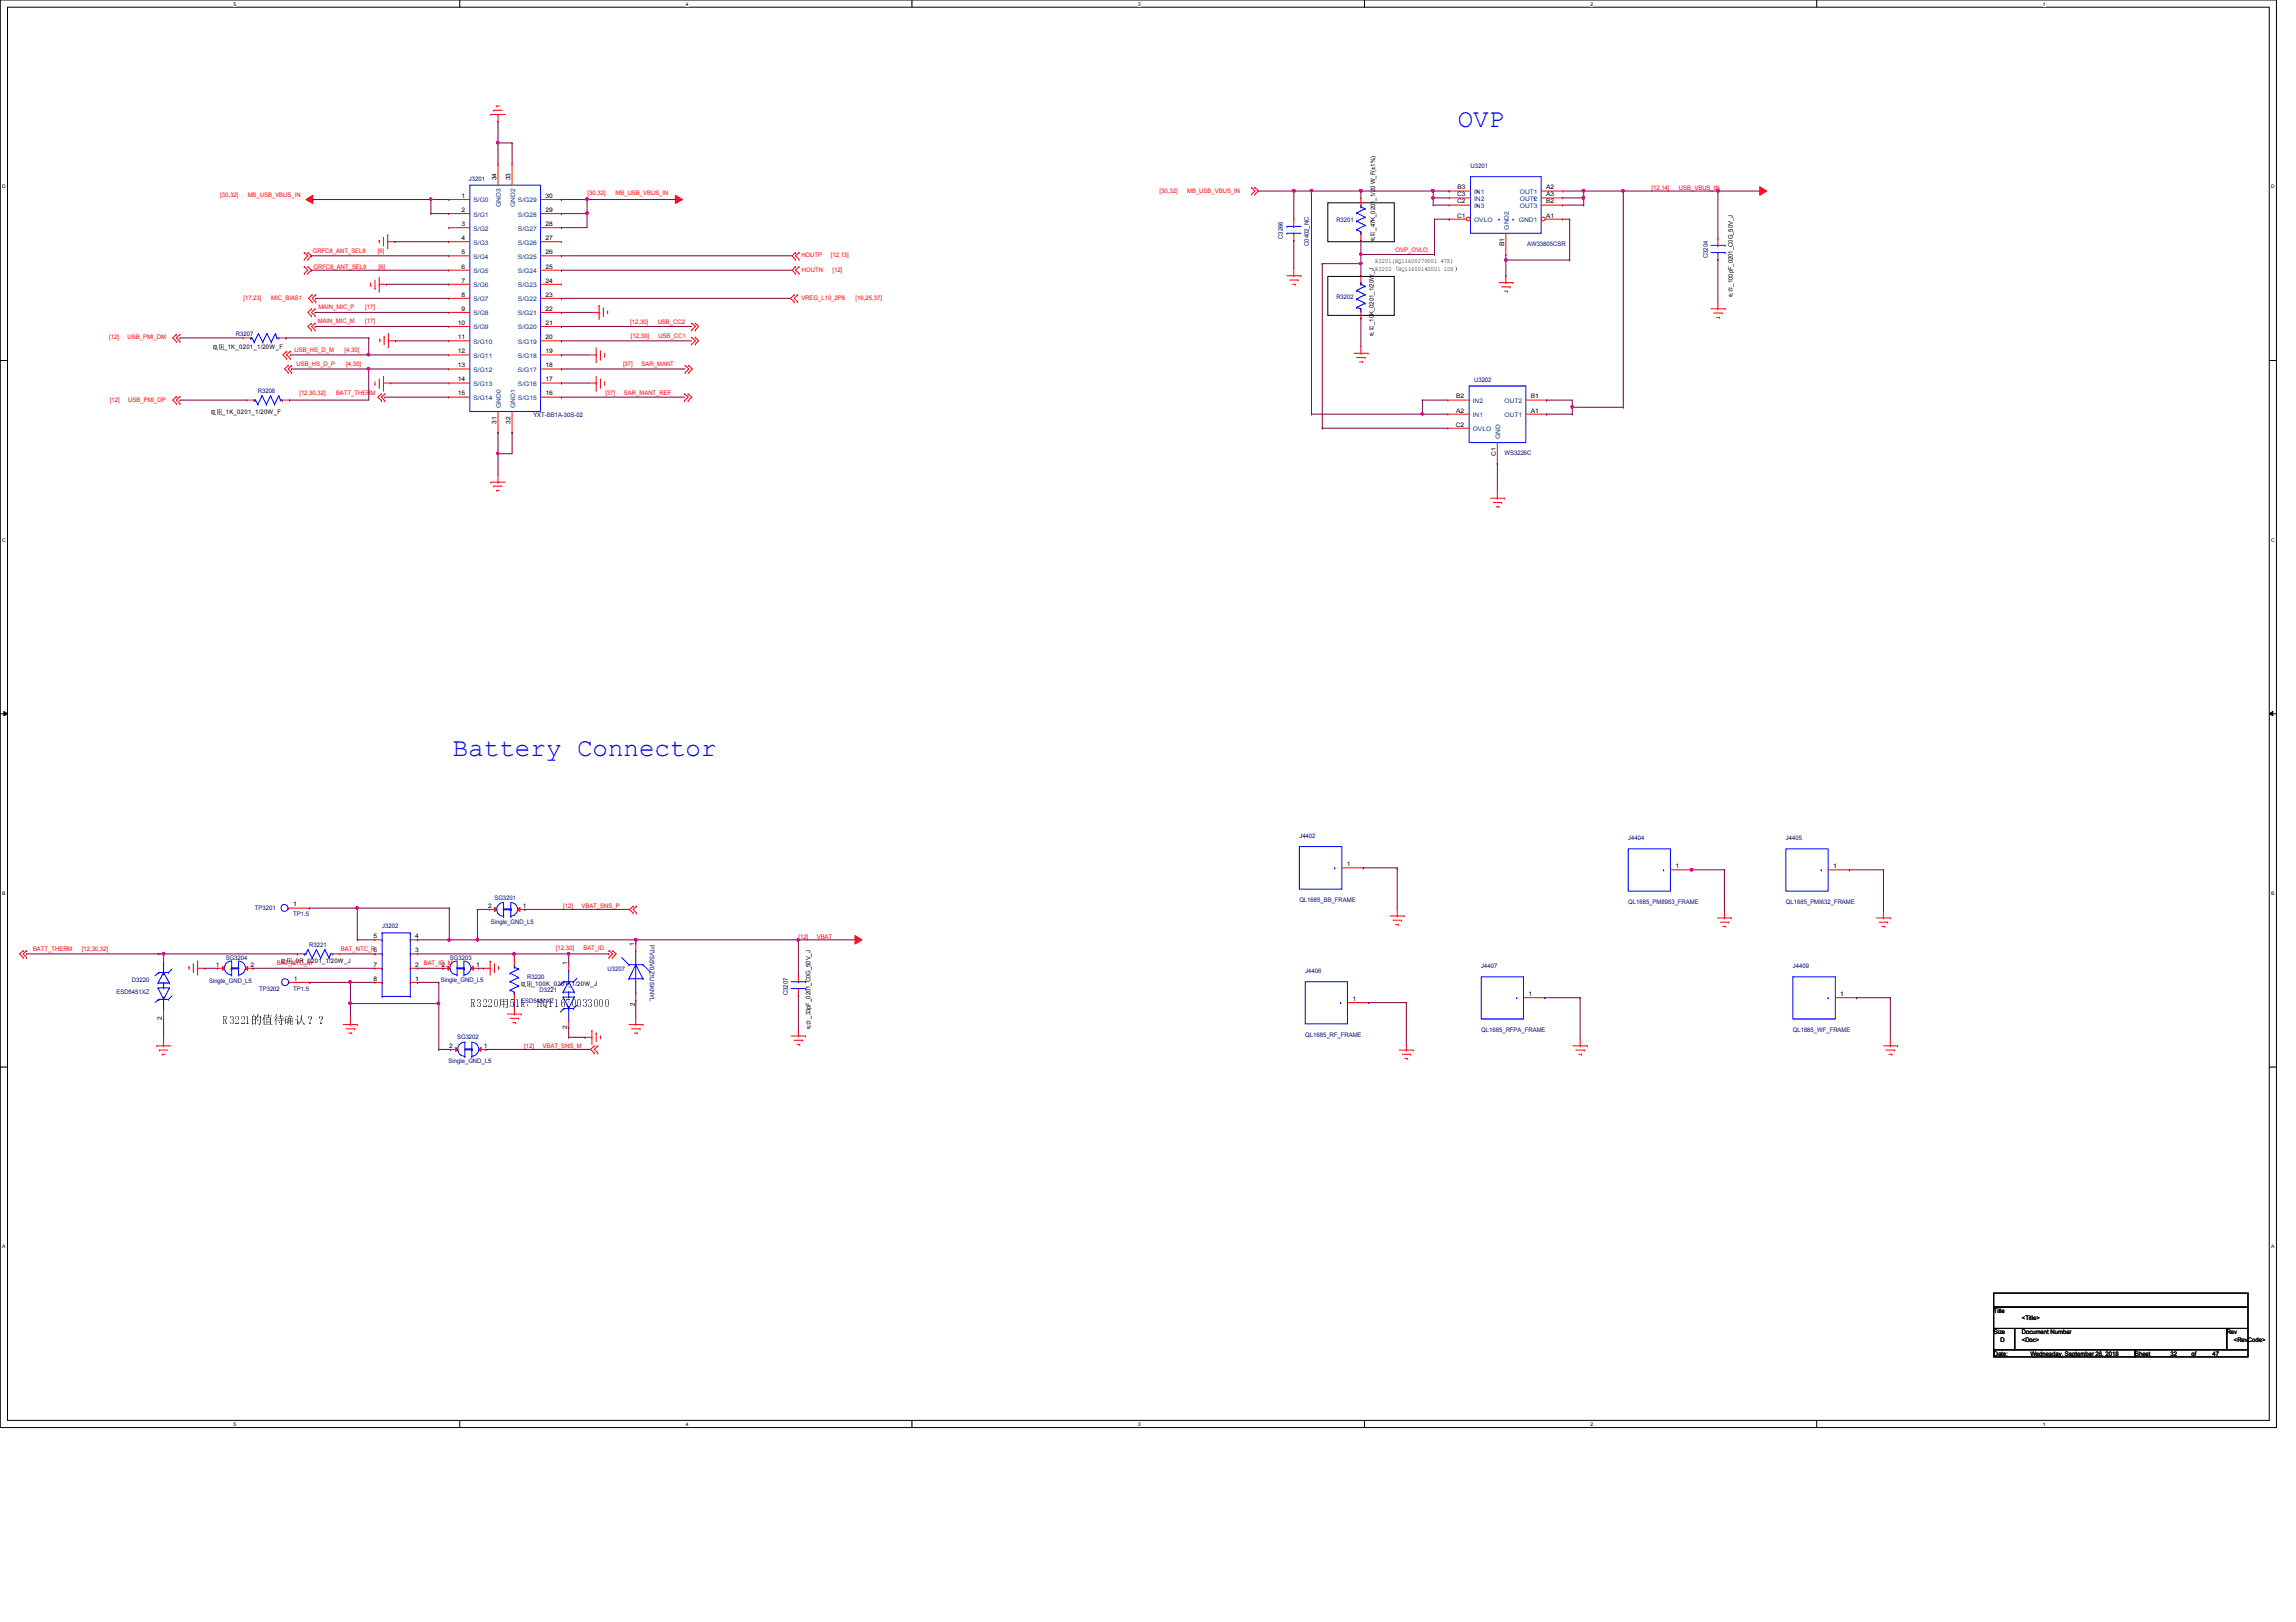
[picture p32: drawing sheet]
<svg xmlns="http://www.w3.org/2000/svg" width="297mm" height="210mm" viewBox="0 0 297 210" stroke-linecap="round" stroke-linejoin="round" font-family="sans-serif">
<defs><g id="words">
<g font-size="3.3" fill="#00f">
<text x="188.6" y="16.4">OVP</text>
<text x="58.6" y="97.8">Battery Connector</text>
</g>
<g font-size="1.4">
<text x="60.9" y="130.3">R3220用51k，HQ11670033000</text>
<text x="28.9" y="132.5">R3221的值待确认？？</text>
</g>
<g font-size=".8" fill="#000080">
<text x="60.7" y="23.4">J3201</text>
<text x="190.2" y="21.8">U3201</text>
<text x="172.9" y="28.7">R3201</text>
<text x="165.9" y="30.9" transform="rotate(-90 165.9 30.9)">C3266</text>
<text x="169.3" y="31.8" transform="rotate(-90 169.3 31.8)">C0402_NC</text>
<text x="197.6" y="31.9">AW33805CSR</text>
<text x="220.9" y="33.4" transform="rotate(-90 220.9 33.4)">C3204</text>
<text x="172.9" y="38.7">R3202</text>
<text x="30.5" y="43.5">R3207</text>
<text x="33.4" y="50.8">R3208</text>
<text x="190.7" y="49.4">U3202</text>
<text x="69" y="54">YXT-BB1A-30S-02</text>
<text x="194.6" y="58.9">WS3226C</text>
<text x="168.1" y="108.5">J4402</text>
<text x="210.6" y="108.8">J4404</text>
<text x="231.1" y="108.8">J4405</text>
<text x="33" y="117.7">TP3201</text>
<text x="37.9" y="118.5">TP1.5</text>
<text x="63.5" y="119.6">Single_GND_L5</text>
<text x="64" y="116.5">SG3201</text>
<text x="168.1" y="116.7">QL1685_BB_FRAME</text>
<text x="210.6" y="117">QL1685_PM8953_FRAME</text>
<text x="231.1" y="117">QL1685_PMI632_FRAME</text>
<text x="29.2" y="124.2">SG3204</text>
<text x="40" y="122.6">R3221</text>
<text x="49.4" y="120.1">J3202</text>
<text x="58.2" y="124.2">SG3203</text>
<text x="78.6" y="125.7">U3207</text>
<text x="84.1" y="122.3" transform="rotate(90 84.1 122.3)">PTVS5V0Z1USKNYL</text>
<text x="168.9" y="125.9">J4406</text>
<text x="191.6" y="125.3">J4407</text>
<text x="231.9" y="125.3">J4409</text>
<text x="15.1" y="128.6">ESD5451XZ</text>
<text x="17.1" y="127">D3220</text>
<text x="27" y="127.2">Single_GND_L5</text>
<text x="33.5" y="128.2">TP3202</text>
<text x="37.9" y="128.2">TP1.5</text>
<text x="57" y="127">Single_GND_L5</text>
<text x="67.4" y="129.8">ESD5451XZ</text>
<text x="68.2" y="126.7">R3220</text>
<text x="69.8" y="128.4">D3221</text>
<text x="101.9" y="128.8" transform="rotate(-90 101.9 128.8)">C3207</text>
<text x="58" y="137.6">Single_GND_L5</text>
<text x="59.1" y="134.5">SG3202</text>
<text x="168.9" y="134.2">QL1685_RF_FRAME</text>
<text x="191.6" y="133.6">QL1685_RFPA_FRAME</text>
<text x="231.9" y="133.6">QL1685_WF_FRAME</text>
</g>
<g font-size=".8">
<text x="64.2" y="23.3" transform="rotate(-90 64.2 23.3)">34</text>
<text x="66" y="23.3" transform="rotate(-90 66 23.3)">33</text>
<text x="59.7" y="25.6">1</text>
<text x="59.7" y="27.4">2</text>
<text x="59.7" y="29.3">3</text>
<text x="70.6" y="29.3">28</text>
<text x="70.6" y="27.4">29</text>
<text x="70.6" y="25.6">30</text>
<text x="177.9" y="29.8" transform="rotate(-90 177.9 29.8)">_47K_0201_1/20 W_F(±1%)</text>
<text x="188.5" y="25.4">C3</text>
<text x="188.5" y="26.3">C2</text>
<text x="188.5" y="28.2">C1</text>
<text x="188.5" y="24.5">B3</text>
<text x="200" y="24.5">A2</text>
<text x="200" y="25.4">A3</text>
<text x="200" y="28.2">A1</text>
<text x="200" y="26.3">B2</text>
<text x="59.7" y="31.1">4</text>
<text x="59.7" y="32.9">5</text>
<text x="59.7" y="34.8">6</text>
<text x="70.6" y="34.8">25</text>
<text x="70.6" y="32.9">26</text>
<text x="70.6" y="31.1">27</text>
<text x="177.9" y="34.1">R3201(HQ11600270001 47K)</text>
<text x="177.9" y="35.1">R3202（HQ11600140001 10K）</text>
<text x="177.9" y="31.4">电</text>
<text x="177.9" y="30.6">电</text>
<text x="194.6" y="31.9" transform="rotate(-90 194.6 31.9)">B1</text>
<text x="59.7" y="36.6">7</text>
<text x="59.7" y="38.4">8</text>
<text x="59.7" y="40.2">9</text>
<text x="70.6" y="40.2">22</text>
<text x="70.6" y="38.4">23</text>
<text x="70.6" y="36.6">24</text>
<text x="224.2" y="37.1" transform="rotate(-90 224.2 37.1)">_100pF_0201_C0G_50V_J</text>
<text x="224.2" y="38.6">电</text>
<text x="224.2" y="37.8">电</text>
<text x="27.5" y="45.1">电电_1K_0201_1/20W_F</text>
<text x="59.2" y="42">10</text>
<text x="59.2" y="43.9">11</text>
<text x="59.2" y="45.7">12</text>
<text x="59.2" y="47.5">13</text>
<text x="70.6" y="47.5">18</text>
<text x="70.6" y="45.7">19</text>
<text x="70.6" y="43.9">20</text>
<text x="70.6" y="42">21</text>
<text x="177.8" y="42" transform="rotate(-90 177.8 42)">_10K_0201_1/20W_J</text>
<text x="177.8" y="43.6">电</text>
<text x="177.8" y="42.8">电</text>
<text x="27.2" y="53.6">电电_1K_0201_1/20W_F</text>
<text x="59.2" y="49.4">14</text>
<text x="59.2" y="51.2">15</text>
<text x="70.6" y="51.2">16</text>
<text x="70.6" y="49.4">17</text>
<text x="188.4" y="53.4">A2</text>
<text x="188.4" y="51.6">B2</text>
<text x="198" y="53.4">A1</text>
<text x="198" y="51.6">B1</text>
<text x="64.2" y="54.8" transform="rotate(-90 64.2 54.8)">31</text>
<text x="66" y="54.8" transform="rotate(-90 66 54.8)">32</text>
<text x="188.3" y="55.2">C2</text>
<text x="193.5" y="59" transform="rotate(-90 193.5 59)">C1</text>
<text x="174.2" y="112.1">1</text>
<text x="216.7" y="112.4">1</text>
<text x="237.1" y="112.4">1</text>
<text x="37.9" y="117.3">1</text>
<text x="63.2" y="117.5">2</text>
<text x="67.6" y="117.5">1</text>
<text x="21" y="123.7" transform="rotate(-90 21 123.7)">1</text>
<text x="27.9" y="125.1">1</text>
<text x="32.4" y="125.1">2</text>
<text x="36.3" y="124.6">电电_0R_0201_1/20W_J</text>
<text x="48.3" y="121.4">5</text>
<text x="48.3" y="125.1">7</text>
<text x="53.7" y="125.1">2</text>
<text x="53.7" y="123.2">3</text>
<text x="53.7" y="121.4">4</text>
<text x="57.1" y="125.1">2</text>
<text x="61.6" y="125.1">1</text>
<text x="73.4" y="124.9" transform="rotate(-90 73.4 124.9)">1</text>
<text x="82" y="122.4" transform="rotate(-90 82 122.4)">1</text>
<text x="21" y="132" transform="rotate(-90 21 132)">2</text>
<text x="38" y="126.9">1</text>
<text x="48.3" y="126.9">8</text>
<text x="53.7" y="126.9">1</text>
<text x="67.3" y="127.6">电电_100K_0201_1/20W_J</text>
<text x="82.1" y="130.1" transform="rotate(-90 82.1 130.1)">2</text>
<text x="104.9" y="131.8" transform="rotate(-90 104.9 131.8)">_33pF_0201_C0G_50V_J</text>
<text x="175" y="129.5">1</text>
<text x="197.7" y="128.9">1</text>
<text x="238.1" y="128.9">1</text>
<text x="58.1" y="135.6">2</text>
<text x="62.6" y="135.6">1</text>
<text x="73.4" y="133.1" transform="rotate(-90 73.4 133.1)">2</text>
<text x="104.9" y="133.3">电</text>
<text x="104.9" y="132.6">电</text>
<text x="257.9" y="169.9">Title</text>
<text x="257.9" y="172.7">Size</text>
<text x="258.8" y="173.6">D</text>
<text x="261.6" y="172.7">Document Number</text>
<text x="261.6" y="173.6">&lt;Doc&gt;</text>
<text x="261.6" y="170.9">&lt;Title&gt;</text>
<text x="288.1" y="172.7">Rev</text>
<text x="289" y="173.6">&lt;RevCode&gt;</text>
<text x="257.9" y="175.4">Date:</text>
<text x="262.7" y="175.4">Wednesday, September 26, 2018</text>
<text x="276.2" y="175.4">Sheet</text>
<text x="280.8" y="175.4">32</text>
<text x="283.5" y="175.4">of</text>
<text x="286.3" y="175.4">47</text>
</g>
<g font-size=".8" fill="#f00">
<text x="28.5" y="25.5">[30,32]</text>
<text x="32" y="25.5">MB_USB_VBUS_IN</text>
<text x="76" y="25.3">[30,32]</text>
<text x="79.6" y="25.3">MB_USB_VBUS_IN</text>
<text x="150" y="24.9">[30,32]</text>
<text x="153.6" y="24.9">MB_USB_VBUS_IN</text>
<text x="213.7" y="24.6">[12,14]</text>
<text x="217.2" y="24.6">USB_VBUS_IN</text>
<text x="40.5" y="32.7">GRFC8_ANT_SEL8</text>
<text x="40.6" y="34.8">GRFC8_ANT_SEL9</text>
<text x="48.9" y="32.7">[6]</text>
<text x="49" y="34.8">[6]</text>
<text x="103.7" y="33.3">HOUTP</text>
<text x="103.8" y="35.3">HOUTN</text>
<text x="107.5" y="33.3">[12,13]</text>
<text x="107.7" y="35.3">[12]</text>
<text x="180.5" y="32.6">OVP_OVLO</text>
<text x="31.5" y="38.8">[17,23]</text>
<text x="35.1" y="38.8">MIC_BIAS1</text>
<text x="41.1" y="41.8">MAIN_MIC_M</text>
<text x="41.2" y="40">MAIN_MIC_P</text>
<text x="47.2" y="41.8">[17]</text>
<text x="47.2" y="40">[17]</text>
<text x="81.5" y="41.9">[12,30]</text>
<text x="85.1" y="41.9">USB_CC2</text>
<text x="103.7" y="38.8">VREG_L10_2P8</text>
<text x="110.7" y="38.8">[16,25,37]</text>
<text x="14.1" y="43.9">[12]</text>
<text x="16.5" y="43.9">USB_PMI_DM</text>
<text x="38.1" y="45.6">USB_HS_D_M</text>
<text x="38.4" y="47.4">USB_HS_D_P</text>
<text x="44.6" y="45.6">[4,30]</text>
<text x="44.8" y="47.4">[4,30]</text>
<text x="80.6" y="47.4">[37]</text>
<text x="81.6" y="43.8">[12,30]</text>
<text x="83" y="47.4">SAR_MANT</text>
<text x="85.2" y="43.8">USB_CC1</text>
<text x="14.2" y="52">[12]</text>
<text x="16.6" y="52">USB_PMI_DP</text>
<text x="38.7" y="51.1">[12,30,32]</text>
<text x="43.5" y="51.1">BATT_THERM</text>
<text x="78.3" y="51.1">[37]</text>
<text x="80.7" y="51.1">SAR_MANT_REF</text>
<text x="72.9" y="117.6">[12]</text>
<text x="75.2" y="117.6">VBAT_SNS_P</text>
<text x="4.3" y="123.1">BATT_THERM</text>
<text x="10.6" y="123.1">[12,30,32]</text>
<text x="35.8" y="124.9">BAT_NTC_M</text>
<text x="44.1" y="123.1">BAT_NTC_P6</text>
<text x="54.8" y="124.9">BAT_ID_M</text>
<text x="71.9" y="122.9">[12,30]</text>
<text x="75.5" y="122.9">BAT_ID</text>
<text x="103.3" y="121.5">[12]</text>
<text x="105.7" y="121.5">VBAT</text>
<text x="67.8" y="135.6">[12]</text>
<text x="70.2" y="135.6">VBAT_SNS_M</text>
</g>
<g font-size=".8" fill="#004080">
<text x="61.3" y="26.2">S/G0</text>
<text x="61.3" y="28">S/G1</text>
<text x="61.3" y="29.8">S/G2</text>
<text x="64.8" y="26.8" transform="rotate(-90 64.8 26.8)">GND3</text>
<text x="66.6" y="26.8" transform="rotate(-90 66.6 26.8)">GND2</text>
<text x="67" y="29.8">S/G27</text>
<text x="67" y="28">S/G28</text>
<text x="67" y="26.2">S/G29</text>
<text x="190.7" y="25.1">IN1</text>
<text x="190.7" y="26">IN2</text>
<text x="190.7" y="26.9">IN3</text>
<text x="190.7" y="28.7">OVLO</text>
<text x="195.2" y="29.7" transform="rotate(-90 195.2 29.7)">GND2</text>
<text x="196.5" y="28.7">GND1</text>
<text x="196.6" y="25.1">OUT1</text>
<text x="196.6" y="26">OUT2</text>
<text x="196.6" y="26.9">OUT3</text>
<text x="61.3" y="31.7">S/G3</text>
<text x="61.3" y="33.5">S/G4</text>
<text x="61.3" y="35.3">S/G5</text>
<text x="67" y="35.3">S/G24</text>
<text x="67" y="33.5">S/G25</text>
<text x="67" y="31.7">S/G26</text>
<text x="61.3" y="37.2">S/G6</text>
<text x="61.3" y="39">S/G7</text>
<text x="61.3" y="40.8">S/G8</text>
<text x="67" y="40.8">S/G21</text>
<text x="67" y="39">S/G22</text>
<text x="67" y="37.2">S/G23</text>
<text x="61.3" y="42.6">S/G9</text>
<text x="61.3" y="44.5">S/G10</text>
<text x="61.3" y="46.3">S/G11</text>
<text x="67" y="46.3">S/G18</text>
<text x="67" y="44.5">S/G19</text>
<text x="67" y="42.6">S/G20</text>
<text x="61.3" y="48.1">S/G12</text>
<text x="61.3" y="50">S/G13</text>
<text x="61.3" y="51.8">S/G14</text>
<text x="64.8" y="52.8" transform="rotate(-90 64.8 52.8)">GND0</text>
<text x="66.6" y="52.8" transform="rotate(-90 66.6 52.8)">GND1</text>
<text x="67" y="51.8">S/G15</text>
<text x="67" y="50">S/G16</text>
<text x="67" y="48.1">S/G17</text>
<text x="190.5" y="54">IN1</text>
<text x="190.5" y="52.2">IN2</text>
<text x="194.6" y="54">OUT1</text>
<text x="194.6" y="52.2">OUT2</text>
<text x="190.5" y="55.8">OVLO</text>
<text x="194.1" y="56.8" transform="rotate(-90 194.1 56.8)">GND</text>
</g>
<g font-size=".6">
<text x="30.2" y=".7">5</text>
<text x="88.7" y=".7">4</text>
<text x="147.2" y=".7">3</text>
<text x="205.8" y=".7">2</text>
<text x="264.3" y=".7">1</text>
<text x=".3" y="24.4">D</text>
<text x="293.8" y="24.4">D</text>
<text x=".3" y="70.1">C</text>
<text x="293.8" y="70.1">C</text>
<text x=".3" y="115.8">B</text>
<text x="293.8" y="115.8">B</text>
<text x=".3" y="161.5">A</text>
<text x="293.8" y="161.5">A</text>
<text x="30.2" y="184.5">5</text>
<text x="88.7" y="184.5">4</text>
<text x="147.2" y="184.5">3</text>
<text x="205.8" y="184.5">2</text>
<text x="264.3" y="184.5">1</text>
</g>
</g></defs>
<path d="M0 0h294.5v184.7h-294.5zM1 .9h292.6v182.9h-292.6z" fill="none" stroke="#000" stroke-width=".13"/>
<g fill="#fff">
<path d="M30.2 .1h.4v.7h-.4z"/>
<path d="M30.2 183.9h.4v.8h-.4z"/>
</g>
<path d="M59.5 0v.9M59.5 183.8v.9" fill="none" stroke="#000" stroke-width=".13"/>
<g fill="#fff">
<path d="M88.7 .1h.4v.7h-.4z"/>
<path d="M88.7 183.9h.4v.8h-.4z"/>
</g>
<path d="M118 0v.9M118 183.8v.9" fill="none" stroke="#000" stroke-width=".13"/>
<g fill="#fff">
<path d="M147.2 .1h.4v.7h-.4z"/>
<path d="M147.2 183.9h.4v.8h-.4z"/>
</g>
<path d="M176.5 0v.9M176.5 183.8v.9" fill="none" stroke="#000" stroke-width=".13"/>
<g fill="#fff">
<path d="M205.8 .1h.3v.7h-.3z"/>
<path d="M205.8 183.9h.3v.8h-.3z"/>
</g>
<path d="M235 0v.9M235 183.8v.9" fill="none" stroke="#000" stroke-width=".13"/>
<g fill="#fff">
<path d="M264.3 .1h.3v.7h-.3z"/>
<path d="M264.3 183.9h.3v.8h-.3z"/>
<path d="M.3 23.8h.5v.7h-.5z"/>
<path d="M293.8 23.8h.5v.7h-.5z"/>
<path d="M.3 69.5h.5v.7h-.5z"/>
<path d="M293.8 69.5h.5v.7h-.5z"/>
</g>
<path d="M0 46.7h1M293.6 46.7h.9" fill="none" stroke="#000" stroke-width=".13"/>
<g fill="#fff">
<path d="M.3 115.2h.4v.8h-.4z"/>
<path d="M293.8 115.2h.5v.8h-.5z"/>
</g>
<path d="M0 92.4h1M.5 92.1l.5 .3-.5 .2zM293.6 92.4l.4-.3v.5zM293.6 92.4h.9" fill="none" stroke="#000" stroke-width=".13"/>
<path d="M.5 92.1l.5 .3-.5 .2zM293.6 92.4l.4-.3v.5z" fill="#000"/>
<g fill="#fff">
<path d="M.3 161h.4v.7h-.4z"/>
<path d="M293.8 161h.4v.7h-.4z"/>
</g>
<path d="M171.8 26.2h8.6v5.1h-8.6zM171.8 35.8h8.6v5h-8.6zM0 138.1h1M293.6 138.1h.9" fill="none" stroke="#000" stroke-width=".13"/>
<g fill="none" stroke="#f00" stroke-width=".13">
<path d="M63.5 14.8h.1M63.5 14.8h1.9M63.9 14.3h.1M63.9 14.3h1.1M64.3 13.7h.1M64.3 13.7h.3M64.4 14.8h.1M64.4 14.8v.9M48 37h.1M48 36.6v.4M48.5 37.3h.1M48.5 36.2v1.1"/>
<path d="M49.1 31.1h.1M49.1 36.8h.1M49.1 37.7h.1M49.1 36.8h.9M49.1 31.1v.4M49.1 35.9v1.8M49.6 30.7h.1M49.6 30.7v1.1M50.2 31.3h.1M50.2 30.4h.1M50.2 31.3h.9M50.2 30.4v1.8"/>
<path d="M77.5 39.5h.1M77.5 39.5v1.9M78.1 39.9h.1M78.1 39.9v1.1M166.5 35.7h1.8M166.8 36.2h1.1M167.2 36.8h.4M167.4 35.7h.1M167.4 34.8v.9M167.6 36.8h.1M167.9 36.2h.1M168.3 35.7h.1"/>
<path d="M193.9 36.6h1.8M194.3 37.1h1.1M194.6 37.7h.4M194.8 36.6h.1M194.8 35.7v.9M195 37.7h.1M195.4 37.1h.1M195.7 36.6h.1M221.4 40h1.8M222.2 40h.1M222.2 39.1v.9M223.2 40h.1"/>
<path d="M48.5 49.7h.1M48.5 49.4v.3M49.1 50.1h.1M49.1 49v1.1M49.1 43.9h.1M49.1 43.9v.4M49.6 49.6h.1M49.6 50.5h.1M49.6 48.7v1.8M49.6 49.6h.9M49.7 43.6h.1M49.7 43.6v1"/>
<path d="M50.2 44.1h.1M50.2 43.2h.1M50.2 44.1h1M50.2 43.2v1.8M76.2 45.9h.9M76.2 49.6h.9M76.6 40.4h.9M77.1 45.9h.1M77.1 46.8h.1M77.1 49.6h.1M77.1 50.5h.1M77.1 45v1.8"/>
<path d="M77.1 48.7v1.8M77.5 40.4h.1M77.7 46.5h.1M77.7 50.1h.1M77.7 45.4v1.1M77.7 49v1.1M78.2 46.1h.1M78.2 49.7h.1M78.2 45.7v.4M78.2 49.4v.3M78.6 40.3h.1M78.6 40.3v.3"/>
<path d="M175.2 45.7h1.8M175.5 46.3h1.1M175.9 46.8h.4M176.1 45.7h.1M176.1 44.8v.9M176.3 46.8h.1M176.6 46.3h.1M177 45.7h.1M221.7 40.5h1.1M222.1 41.1h.4M222.5 41.1h.1M222.8 40.5h.1"/>
<path d="M63.5 62.4h.1M63.5 62.4h1.9M63.9 62.9h.1M63.9 62.9h1.1M64.3 63.5h.1M64.3 63.5h.3M64.4 62.4h.1M64.4 61.5v.9M192.8 64.5h1.8M193.2 65h1.1M193.5 65.6h.4M193.7 64.5h.1"/>
<path d="M193.7 63.6v.9M193.9 65.6h.1M194.3 65h.1M194.6 64.5h.1M179.8 118.5h1.8M180.2 119.1h1.1M180.5 119.6h.4M180.8 118.5h.1M180.8 117.6v.9M180.9 119.6h.1M181.3 119.1h.1M181.6 118.5h.1"/>
<path d="M222.2 118.8h1.8M222.5 119.3h1.1M222.9 119.9h.4M223.1 118.8h.1M223.1 117.9v.9M223.3 119.9h.1M223.6 119.3h.1M224 118.8h.1M242.7 118.8h1.9M243.1 119.3h1.1M243.5 119.9h.3M243.7 118.8h.1"/>
<path d="M243.7 117.9v.9M243.8 119.9h.1M244.2 119.3h.1M244.6 118.8h.1M20.3 135.3h.1M20.3 135.3h1.8M20.6 135.9h.1M20.6 135.9h1.1M21 136.4h.1M21 136.4h.4M21.2 135.3h.1M21.2 134.5v.8"/>
<path d="M24.5 125.1h.1M24.5 125.1v.4M25 124.8h.1M25 124.8v1.1M25.6 125.3h.1M25.6 124.4h.1M25.6 125.3h.9M25.6 124.4v1.8M44.4 132.6h1.8M44.8 133.1h1.1M45.1 133.7h.4M45.3 132.6h.1"/>
<path d="M45.3 131.7v.9M45.5 133.7h.1M45.9 133.1h.1M46.2 132.6h.1M62.5 125.3h.9M63.4 125.3h.1M63.4 124.4h.1M63.4 124.4v1.8M64 124.8h.1M64 124.8v1.1M64.5 125.1h.1M64.5 125.1v.4"/>
<path d="M65.6 131.2h1.8M66 131.8h1.1M66.3 132.3h.4M66.5 131.2h.1M66.5 130.3v.9M66.7 132.3h.1M67.1 131.8h.1M67.4 131.2h.1M75.7 134.2h.9M76.6 134.2h.1M76.6 133.3h.1M76.6 133.3v1.9"/>
<path d="M77.1 133.7h.1M77.1 133.7v1.1M77.7 134.1h.1M77.7 134.1v.4M81.4 132.6h1.8M81.7 133.1h1.1M82.1 133.7h.4M82.3 132.6h.1M82.3 131.7v.9M82.5 133.7h.1M82.8 133.1h.1M83.2 132.6h.1"/>
<path d="M102.4 134.1h1.8M102.7 134.6h1.1M103.1 135.2h.4M103.3 134.1h.1M103.3 133.1v1M103.5 135.2h.1M103.8 134.6h.1M104.2 134.1h.1M181 135.9h1.8M181.4 136.4h1.1M181.7 137h.4M181.9 135.9h.1"/>
<path d="M181.9 135v.9M182.1 137h.1M182.5 136.4h.1M182.8 135.9h.1M203.5 135.3h1.9M203.9 135.9h1.1M204.3 136.4h.3M204.4 135.3h.1M204.4 134.5v.8M204.6 136.4h.1M205 135.9h.1M205.4 135.3h.1"/>
<path d="M243.7 135.3h1.8M244 135.9h1.1M244.4 136.4h.4M244.6 135.3h.1M244.6 134.5v.8M244.8 136.4h.1M245.1 135.9h.1M245.5 135.3h.1"/>
</g>
<path d="M227.7 24.2l.9 .5-.9 .6z" fill-rule="evenodd" fill="#f00"/>
<path d="M227.7 24.2l.9 .5-.9 .6z" fill="none" stroke="#f00" stroke-width=".13"/>
<path d="M110.6 121.1l.9 .5-.9 .6z" fill-rule="evenodd" fill="#f00"/>
<g fill="none" stroke="#f00" stroke-width=".13">
<path d="M161.9 24.3h.1M161.9 25.1h.1M161.9 24.3l.4 .4-.4 .4M162.3 25.1h.1M162.3 24.3h.1M162.3 24.3l.5 .4-.5 .4M81.9 118.2h.1M81.9 117.3h.1M81.9 117.3l-.5 .4 .5 .5M82.3 117.3h.1M82.3 118.2h.1M82.3 117.3l-.4 .4 .4 .5"/>
<path d="M3 123.9h.1M3 123h.1M3 123l-.5 .4 .5 .5M3.4 123.9h.1M3.4 123h.1M3.4 123l-.4 .4 .4 .5M76.9 136.3h.1M76.9 135.3h.1M76.9 135.3l-.5 .5 .5 .5M77.3 135.3h.1M77.3 136.3h.1M77.3 135.3l-.4 .5 .4 .5"/>
<path d="M78.8 123h.1M78.8 123.9h.1M78.8 123l.4 .4-.4 .5M79.2 123h.1M79.2 123.9h.1M79.2 123l.5 .4-.5 .5M110.6 121.1l.9 .5-.9 .6z"/>
</g>
<path d="M87.4 25.3l.9 .5-.9 .5z" fill-rule="evenodd" fill="#f00"/>
<g fill="none" stroke="#f00" stroke-width=".13">
<path d="M39.4 32.7h.1M39.4 33.6h.1M39.4 34.5h.1M39.4 35.4h.1M39.4 32.7l.4 .4-.4 .5M39.4 34.5l.4 .5-.4 .4M39.8 33.6h.1M39.8 32.7h.1M39.8 35.4h.1M39.8 34.5h.1M39.8 32.7l.5 .4-.5 .5M39.8 34.5l.5 .5-.5 .4"/>
<path d="M87.4 25.3l.9 .5-.9 .5zM88.6 51.9h.1M88.6 51h.1M88.6 51l.4 .4-.4 .5M88.6 48.2h.1M88.6 47.3h.1M88.6 47.3l.5 .5-.5 .4M89 51.9h.1M89 51h.1M89 51l.5 .4-.5 .5M89.1 48.2h.1M89.1 47.3h.1"/>
<path d="M89.1 47.3l.5 .5-.5 .4M89.5 43.6h.1M89.5 44.5h.1M89.5 41.8h.1M89.5 42.7h.1M89.5 43.6l.5 .5-.5 .4M89.5 41.8l.5 .4-.5 .5M90 43.6h.1M90 44.5h.1M90 41.8h.1M90 42.7h.1M90 43.6l.4 .5-.4 .4"/>
<path d="M90 41.8l.4 .4-.4 .5"/>
</g>
<path d="M39.6 25.8l.9-.5v1z" fill-rule="evenodd" fill="#f00"/>
<g fill="none" stroke="#f00" stroke-width=".13">
<path d="M39.6 25.8l.9-.5v1zM40.3 40h.1M40.3 40l-.5 .4 .5 .5M40.4 39.1h.1M40.4 38.1h.1M40.4 38.1l-.5 .5 .5 .5M40.8 40h.1M40.8 40l-.5 .4 .5 .5M40.8 39.1h.1M40.8 38.1h.1M40.8 38.1l-.4 .5 .4 .5M58 25.8h.1"/>
<path d="M58 27.6h.1M58 29.5h.1M58 31.3h.1M58 33.1h.1M58 35h.1M58 36.8h.1M58 38.6h.1M58 25.8h2.8M58 27.6h2.8M58 29.5h2.8M58 31.3h2.8M58 33.1h2.8"/>
<path d="M58 35h2.8M58 36.8h2.8M58 38.6h2.8M64.4 21.3h.1M64.4 21.3v2.7M66.2 21.3h.1M66.2 21.3v2.7M69.9 25.8h2.7M69.9 27.6h2.7M69.9 29.5h2.7M69.9 31.3h2.7M69.9 33.1h2.7"/>
<path d="M69.9 35h2.7M69.9 36.8h2.7M69.9 38.6h2.7M72.6 38.6h.1M72.6 36.8h.1M72.6 35h.1M72.6 33.1h.1M72.6 31.3h.1M72.6 29.5h.1M72.6 27.6h.1M72.6 25.8h.1M102.7 39.1h.1"/>
<path d="M102.7 38.1h.1M102.7 38.1l-.4 .5 .4 .5M102.9 34.5h.1M102.9 35.4h.1M102.9 33.6h.1M102.9 32.7h.1M102.9 34.5l-.4 .5 .4 .4M102.9 32.7l-.4 .4 .4 .5M103.2 38.1h.1M103.2 39.1h.1M103.2 38.1l-.5 .5 .5 .5M103.4 35.4h.1"/>
<path d="M103.4 34.5h.1M103.4 32.7h.1M103.4 33.6h.1M103.4 34.5l-.5 .5 .5 .4M103.4 32.7l-.5 .4 .5 .5M167.4 28.4h.1M167.4 31.1h.1M167.4 28.4v.9M167.4 30.2v.9M199.4 24.7h2.7M199.4 25.6h2.7M202.1 24.7h.1"/>
<path d="M202.1 25.6h.1M222.2 33.6h.1M222.2 30.8h.1M222.2 30.8v.9M222.2 32.7v.9M22.8 52.2h.1M22.8 51.3h.1M22.8 44.2h.1M22.8 43.3h.1M22.8 51.3l-.5 .5 .5 .4M22.8 43.3l-.5 .4 .5 .5M23.3 52.2h.1"/>
<path d="M23.3 51.3h.1M23.3 44.2h.1M23.3 43.3h.1M23.3 51.3l-.5 .5 .5 .4M23.3 43.3l-.5 .4 .5 .5M37.1 46.4h.1M37.1 45.5h.1M37.1 45.5l-.5 .4 .5 .5M37.3 48.2h.1M37.3 47.3h.1M37.3 47.3l-.5 .5 .5 .4M37.5 46.4h.1"/>
<path d="M37.5 45.5h.1M37.5 45.5l-.4 .4 .4 .5M37.7 48.2h.1M37.7 47.3h.1M37.7 47.3l-.4 .5 .4 .4M40.3 40.9h.1M40.3 42.7h.1M40.3 41.8h.1M40.3 41.8l-.5 .4 .5 .5M40.8 40.9h.1M40.8 42.7h.1M40.8 41.8h.1"/>
<path d="M40.8 41.8l-.5 .4 .5 .5M49.4 51h.1M49.4 51.9h.1M49.4 51l-.5 .4 .5 .5M49.8 51h.1M49.8 51.9h.1M49.8 51l-.4 .4 .4 .5M58 40.4h.1M58 42.2h.1M58 44.1h.1M58 45.9h.1M58 47.8h.1"/>
<path d="M58 49.6h.1M58 51.4h.1M58 40.4h2.8M58 42.2h2.8M58 44.1h2.8M58 45.9h2.8M58 47.8h2.8M58 49.6h2.8M58 51.4h2.8M64.4 56h.1M64.4 53.3v2.7M66.2 56h.1"/>
<path d="M66.2 53.3v2.7M69.9 40.4h2.7M69.9 42.2h2.7M69.9 44.1h2.7M69.9 45.9h2.7M69.9 47.8h2.7M69.9 49.6h2.7M69.9 51.4h2.7M72.6 51.4h.1M72.6 49.6h.1M72.6 47.8h.1M72.6 45.9h.1"/>
<path d="M72.6 44.1h.1M72.6 42.2h.1M72.6 40.4h.1M216.1 112.6h2.8M218.9 112.6h.1M236.5 112.6h2.8M239.3 112.6h.1M21.2 123.4h.1M21.2 131.8h.1M21.2 123.4v1M21.2 130.9v.9M37.4 127.1h2.7"/>
<path d="M38.5 123.4h.1M38.5 123.4h.9M40.1 127.1h.1M43 123.4h.9M43.9 123.4h.1M48.5 121.6h.1M48.5 123.4h.1M48.5 125.3h.1M48.5 127.1h.1M48.5 127.1h.9M48.5 125.3h.9M48.5 123.4h.9"/>
<path d="M48.5 121.6h.9M53.1 127.1h.9M53.1 125.3h.9M53.1 123.4h.9M53.1 121.6h.9M54 127.1h.1M54 125.3h.1M54 123.4h.1M54 121.6h.1"/>
</g>
<path d="M257.9 167.3h32.9v1.9h-32.9zM257.9 169.2h32.9v2.7h-32.9zM257.9 171.9h2.7v2.8h-2.7zM257.9 174.7h18.3v.9h-18.3zM260.6 171.9h27.5v2.8h-27.5zM276.2 174.7h14.6v.9h-14.6zM288.1 171.9h2.7v2.8h-2.7z" fill="none" stroke="#000" stroke-width=".13"/>
<g fill="none" stroke="#00f" stroke-width=".13">
<path d="M60.8 24h9.1v29.3h-9.1zM166.5 29.3h.1M166.5 30.2h.1M166.5 29.3h1.8M166.5 30.2h1.8M167.4 29.3h.1M167.4 30.2h.1M190.2 22.9h9.2v7.3h-9.2zM191.2 24.7h.1M191.2 26.5h.1M193.9 28.4h.1M195.7 28.4h.1"/>
<path d="M198.5 25.6h.1M221.4 32.7h1.8M221.4 31.7h1.8M222.2 32.7h.1M222.2 31.7h.1M223.2 32.7h.1M223.2 31.7h.1M210.6 109.9h5.5v5.4h-5.5zM215.2 112.6h.1M231.1 109.9h5.4v5.4h-5.4zM235.6 112.6h.1M20.4 127.8h.1"/>
<path d="M20.4 127.2h.1M20.4 127.8l.8 1.5M20.4 127.8h1.5M20.4 127.2h1.5M20.5 129.3h.1M20.5 125.9h.1M20.5 129.3l-.4 .5M20.5 129.3h1.3M20.5 125.9h1.3M20.5 125.9l-.4 .4M21.2 130.9h.1M21.2 124.4h.1"/>
<path d="M21.2 129.3h.1M21.2 127.8h.1M21.2 125.9h.1M21.2 124.4v1.8M21.2 127.1v.7M21.2 129v1.9M21.2 125.9l-.8 1.3M21.2 125.9l.7 1.3M21.8 129.3h.1M21.8 125.9h.1M21.9 127.8h.1M21.9 127.2h.1"/>
<path d="M21.9 127.8l-.7 1.5M22.3 128.9l-.5 .4M22.3 125.4l-.5 .5M37.4 127.1h.1M39.4 123.4h.1M39.4 123.4h.2M39.6 123.4h.1M39.8 122.9h.1M39.8 122.9l.6 1.1M39.8 122.9l-.2 .5M40.4 124h.1M40.9 122.9h.1"/>
<path d="M40.9 122.9l.6 1.1M40.9 122.9l-.5 1.1M41.5 124h.1M42 122.9h.1M42 122.9l.6 1.1M42 122.9l-.5 1.1M42.6 124h.1M42.8 123.4h.1M42.8 123.4h.2M42.8 123.4l-.2 .6M43 123.4h.1M49.4 121.6h.1"/>
<path d="M49.4 127.1h.1M49.4 123.4h.1M49.4 125.3h.1M49.4 120.7h.1M49.4 128.9h.1M49.4 120.7h3.7M49.4 120.7v8.2M49.4 128.9h3.7M53.1 121.6h.1M53.1 123.4h.1M53.1 125.3h.1M53.1 127.1h.1"/>
<path d="M53.1 128.9h.1M53.1 120.7h.1M53.1 120.7v8.2"/>
<circle cx="36.9" cy="127.1" r=".45"/>
</g>
<circle cx="199.6" cy="28.3" r=".25" fill="#fff"/>
<g fill="none" stroke="#f00" stroke-width=".13">
<path d="M187.5 24.7h.1M187.5 25.6h.1M187.5 26.5h.1M187.5 26.5h2.7M187.5 24.7h2.7M187.5 25.6h2.7M194.8 32.9h.1M194.8 30.2v2.7M199.4 26.5h2.7M199.9 28.4h2.2M202.1 28.4h.1M202.1 26.5h.1"/>
<circle cx="199.6" cy="28.3" r=".25"/>
</g>
<circle cx="189.9" cy="28.3" r=".25" fill="#fff"/>
<g fill="none" stroke="#f00" stroke-width=".13">
<path d="M187.5 28.4h.1M187.5 28.4h2.2"/>
<circle cx="189.9" cy="28.3" r=".25"/>
</g>
<path d="M58.2 125.3h.1M59.1 126.2a.89 .89 0 0 1-.9-1 .89 .89 0 0 1 .9-.8v1.8M59.1 126.2h.1M60 126.2a.89 .89 0 0 0 .9-.9 .89 .89 0 0 0-.9-.9v1.8M60 126.2h.1M61 125.3h.1" fill="none" stroke="#00f" stroke-width=".13"/>
<path d="M59.1 125.3h.9M60 125.3h.1" fill="none" stroke="#00f" stroke-width=".25"/>
<path d="M61 125.3l.2-.2v.5z" fill="#f00"/>
<path d="M61 125.3l.2-.2v.5zM61 125.3h.9M61.9 125.3h.1" fill="none" stroke="#f00" stroke-width=".13"/>
<path d="M58 125.1l.2 .2-.2 .3z" fill="#f00"/>
<g fill="none" stroke="#f00" stroke-width=".13">
<path d="M176.1 35.7h.1M176.1 35.7v.9M176.1 41.1h.1M176.1 40.3v.8M187.3 53.6h.1M187.3 51.8h.1M187.3 55.4h.1M187.3 53.6h2.8M187.3 51.8h2.8M187.3 55.4h2.8M193.7 60h.1M193.7 57.3v2.7"/>
<path d="M197.4 53.6h2.7M197.4 51.8h2.7M200.1 53.6h.1M200.1 51.8h.1M37.3 117.5h2.7M40 117.5h.1M57.3 125.3h.1M57.3 125.3h.9M58 125.1l.2 .2-.2 .3zM66.5 129.5h.1M66.5 124h.1M66.5 124v.9"/>
<path d="M66.5 128.6v.9M73.6 124.6h.1M73.6 133h.1M73.6 124.6v1M73.6 132v1M82.3 122.1h.1M82.3 129.4h.1M82.3 122.1v.9M82.3 128.5v.9M197.1 129.1h2.8M199.9 129.1h.1"/>
</g>
<g fill="none" stroke="#00f" stroke-width=".13">
<path d="M175.5 39.8h.1M175.5 38.7h.1M175.5 37.6h.1M175.5 39.8l.6 .2M175.5 38.7l1.1 .5M175.5 37.6l1.1 .5M176.1 36.6h.1M176.1 40h.1M176.1 36.8h.1M176.1 36.6v.2M176.1 40v.3M176.1 36.8l.5 .2"/>
<path d="M176.6 39.2h.1M176.6 38.1h.1M176.6 37h.1M176.6 39.2l-1.1 .6M176.6 38.1l-1.1 .6M176.6 37l-1.1 .6M176.1 40.3h.1M190.1 50h7.3v7.3h-7.3zM37.3 117.5h.1M59.2 135.8h.1M60.1 136.7a.91 .91 0 0 1-.9-.9 .91 .91 0 0 1 1-.9v1.8M60.2 136.7h.1"/>
<path d="M61 136.7a.91 .91 0 0 0 .9-.9 .91 .91 0 0 0-.9-.9v1.8M61 136.7h.1M62 135.8h.1M66 125.9h.1M66 127h.1M66 128.1h.1M66 125.9l1.1 .6M66 127l1.1 .6M66 128.1l.5 .3M66.5 124.9h.1M66.5 128.6h.1M66.5 125.2h.1"/>
<path d="M66.5 128.4h.1M66.5 124.9v.3M66.5 128.4v.2M66.5 125.2l.6 .2M67.1 125.4h.1M67.1 126.5h.1M67.1 127.6h.1M67.1 125.4l-1.1 .5M67.1 126.5l-1.1 .5M67.1 127.6l-1.1 .5M72.9 129h.1M72.9 128.4h.1"/>
<path d="M72.9 129l.7 1.5M72.9 129h1.4M72.9 128.4h1.4M72.9 130.5h.1M72.9 127h.1M72.9 130.5l-.4 .5M72.9 130.5h1.3M72.9 127h1.3M72.9 127l-.4 .5M73.6 132h.1M73.6 125.6h.1M73.6 130.5h.1"/>
<path d="M73.6 129h.1M73.6 127h.1M73.6 125.6v1.8M73.6 128.3v.7M73.6 130.2v1.8M73.6 127l-.7 1.4M73.6 127l.7 1.4M74.2 130.5h.1M74.2 127h.1M74.3 129h.1M74.3 128.4h.1M74.3 129l-.7 1.5"/>
<path d="M74.7 130l-.5 .5M74.7 126.6l-.5 .4M80.4 123.9l1 .9M81.4 126.7h.1M81.4 124.8h.1M81.4 126.7h1.8M81.4 124.8h1.8M82.3 128.5h.1M82.3 123h.1M82.3 124.8h.1M82.3 123v5.5M82.3 124.8l-.9 1.9"/>
<path d="M82.3 124.8l.9 1.9M83.2 126.7h.1M83.2 124.8h.1M83.2 124.8l.9 .9M84.1 125.7h.1M191.6 126.4h5.5v5.5h-5.5zM196.2 129.1h.1"/>
<circle cx="36.8" cy="117.5" r=".45"/>
</g>
<path d="M60.2 135.8h.8M61 135.8h.1" fill="none" stroke="#00f" stroke-width=".25"/>
<path d="M62 135.8l.2-.2v.5z" fill="#f00"/>
<path d="M62 135.8l.2-.2v.5zM62 135.8h.9M62.9 135.8h.1" fill="none" stroke="#f00" stroke-width=".13"/>
<path d="M59 135.6l.2 .2-.2 .3z" fill="#f00"/>
<path d="M176.1 31.1h.1M176.1 25.6h.1M176.1 25.6v.9M176.1 30.2v.9M58.3 135.8h.1M58.3 135.8h.9M59 135.6l.2 .2-.2 .3z" fill="none" stroke="#f00" stroke-width=".13"/>
<g fill="none" stroke="#00f" stroke-width=".13">
<path d="M175.5 27.6h.1M175.5 28.6h.1M175.5 29.7h.1M175.5 27.6l1.1 .5M175.5 28.6l1.1 .6M175.5 29.7l.6 .3M176.1 26.5h.1M176.1 30.2h.1M176.1 26.8h.1M176.1 30h.1M176.1 26.5v.3M176.1 30v.2"/>
<path d="M176.1 26.8l.5 .2M176.6 27h.1M176.6 28.1h.1M176.6 29.2h.1M176.6 27l-1.1 .6M176.6 28.1l-1.1 .5M176.6 29.2l-1.1 .5M64.3 117.7h.1M65.1 118.6a.89 .89 0 0 1-.8-.9 .89 .89 0 0 1 .8-.9v1.8M65.1 118.6h.1M66.1 118.6a.89 .89 0 0 0 .9-.9 .89 .89 0 0 0-.9-.9v1.8M66.1 118.6h.1"/>
<path d="M67 117.7h.1"/>
</g>
<path d="M65.1 117.7h1M66.1 117.7h.1" fill="none" stroke="#00f" stroke-width=".25"/>
<path d="M67 117.7l.3-.3v.5z" fill="#f00"/>
<path d="M67 117.7l.3-.3v.5zM67 117.7h.9M67.9 117.7h.1" fill="none" stroke="#f00" stroke-width=".13"/>
<path d="M64 117.4l.3 .3-.3 .2z" fill="#f00"/>
<g fill="none" stroke="#f00" stroke-width=".13">
<path d="M31.5 43.7h.1M31.5 43.7h.9M32 51.8h.1M32 51.8h.9M36.1 43.7h.9M36.5 51.8h1M37 43.7h.1M37.5 51.8h.1M63.3 117.7h.1M63.3 117.7h1M64 117.4l.3 .3-.3 .2zM103.3 128.9h.1"/>
<path d="M103.3 126.1h.1M103.3 126.1v.9M103.3 127.9v1M174.3 129.8h2.8M177.1 129.8h.1"/>
</g>
<g fill="none" stroke="#00f" stroke-width=".13">
<path d="M32.4 43.7h.1M32.4 43.7h.2M32.6 43.7h.1M32.6 43.7l.3 .6M32.9 44.3h.1M32.9 51.8h.1M32.9 51.8h.2M33.1 51.8h.1M33.1 51.8l.3 .5M33.4 52.3h.1M33.4 43.2h.1M33.4 43.2l.6 1.1"/>
<path d="M33.4 43.2l-.5 1.1M33.9 51.2h.1M33.9 51.2l.6 1.1M33.9 51.2l-.5 1.1M34 44.3h.1M34.5 52.3h.1M34.5 43.2h.1M34.5 43.2l.6 1.1M34.5 43.2l-.5 1.1M35 51.2h.1M35 51.2l.5 1.1M35 51.2l-.5 1.1"/>
<path d="M35.1 44.3h.1M35.5 52.3h.1M35.6 43.2h.1M35.6 43.2l.2 .5M35.6 43.2l-.5 1.1M35.8 43.7h.1M35.8 43.7h.3M36.1 43.7h.1M36.1 51.2h.1M36.1 51.2l.2 .6M36.1 51.2l-.6 1.1M36.3 51.8h.1"/>
<path d="M36.3 51.8h.2M36.5 51.8h.1M29 125.3h.1M29.9 126.2a.89 .89 0 0 1-.9-1 .89 .89 0 0 1 1-.8v1.8M30 126.2h.1M30.9 126.2a.89 .89 0 0 0 .8-.9 .89 .89 0 0 0-.8-.9v1.8M30.9 126.2h.1M31.8 125.3h.1M102.4 127.9h1.8M102.4 127h1.8M103.3 127.9h.1M103.3 127h.1"/>
<path d="M104.2 127.9h.1M104.2 127h.1M168.9 127h5.4v5.5h-5.4zM173.4 129.8h.1"/>
</g>
<path d="M30 125.3h.1M30 125.3h.9" fill="none" stroke="#00f" stroke-width=".25"/>
<path d="M28.8 125.1l.2 .2-.2 .3z" fill="#f00"/>
<path d="M28.1 125.3h.1M28.1 125.3h.9M28.8 125.1l.2 .2-.2 .3z" fill="none" stroke="#f00" stroke-width=".13"/>
<path d="M31.8 125.3l.2-.2v.5z" fill="#f00"/>
<path d="M173.6 112.3h2.8M176.4 112.3h.1M31.8 125.3l.2-.2v.5zM31.8 125.3h.9M32.7 125.3h.1M237.4 129.1h2.8M240.2 129.1h.1" fill="none" stroke="#f00" stroke-width=".13"/>
<path d="M168.1 109.6h5.5v5.5h-5.5zM172.7 112.3h.1M231.9 126.4h5.5v5.5h-5.5zM236.5 129.1h.1" fill="none" stroke="#00f" stroke-width=".13"/>
<path d="M176.1 24.7h.1M176.1 24.7v.9M176.1 24.7h9.3M185.4 24.7h.1" fill="none" stroke="#800040" stroke-width=".13"/>
<path d="M175.9 24.5h.3v.3h-.3z" fill-rule="evenodd" fill="#f0f"/>
<path d="M175.9 24.5h.3v.3h-.3z" fill="none" stroke="#f0f" stroke-width=".13"/>
<path d="M185.2 24.5h.3v.3h-.3z" fill-rule="evenodd" fill="#f0f"/>
<path d="M185.2 24.5h.3v.3h-.3z" fill="none" stroke="#f0f" stroke-width=".13"/>
<g fill="none" stroke="#800040" stroke-width=".13">
<path d="M162.8 24.7h4.6M167.4 24.7h.1M176.1 31.1h.1M176.1 34.1h.1M176.1 31.1v3M202.1 24.7h2.8M204.9 24.7h.1M222.2 24.7h.1M222.2 33.6h.1M222.2 24.7h5.5M222.2 24.7v6.1M222.2 33.6v5.5"/>
<path d="M176.1 41.1h.1M176.1 41.1v3.7"/>
</g>
<path d="M167.3 24.5h.2v.3h-.2z" fill-rule="evenodd" fill="#f0f"/>
<path d="M167.3 24.5h.2v.3h-.2z" fill="none" stroke="#f0f" stroke-width=".13"/>
<path d="M56.8 127.1h.1M56.8 127.1v2.8M82.3 121.6h28.3M103.3 128.9h.1M103.3 121.6h.1M103.3 121.6v4.5M103.3 128.9v4.2" fill="none" stroke="#800040" stroke-width=".13"/>
<path d="M103.2 121.5h.2v.2h-.2z" fill-rule="evenodd" fill="#f0f"/>
<path d="M103.2 121.5h.2v.2h-.2z" fill="none" stroke="#f0f" stroke-width=".13"/>
<g fill="none" stroke="#800040" stroke-width=".13">
<path d="M194.8 33.7h.1M194.8 32.9v.8M40 117.5h.1M40 117.5h6.2M58.1 117.5h.1M58.1 117.5v4.1h-4.1M40.1 127.1h.1M40.1 127.1h5.2M54 127.1h.1M54 121.6h.1M54 127.1h2.8M82.3 121.6h.1"/>
<path d="M82.3 129.4h.1M82.3 121.6v.5M82.3 129.4v2.3"/>
</g>
<path d="M58 121.5h.2v.2h-.2z" fill-rule="evenodd" fill="#f0f"/>
<path d="M58 121.5h.2v.2h-.2z" fill="none" stroke="#f0f" stroke-width=".13"/>
<path d="M46.2 117.5h.1M46.2 117.5v4.1M45.3 127.1h.1M45.3 127.1h3.2M45.3 127.1v2.8" fill="none" stroke="#800040" stroke-width=".13"/>
<path d="M45.2 127h.2v.2h-.2z" fill-rule="evenodd" fill="#f0f"/>
<path d="M45.2 127h.2v.2h-.2z" fill="none" stroke="#f0f" stroke-width=".13"/>
<path d="M45.3 129.9h.1M45.3 129.9h11.5" fill="none" stroke="#800040" stroke-width=".13"/>
<path d="M56.6 129.7h.2v.3h-.2z" fill-rule="evenodd" fill="#f0f"/>
<path d="M56.6 129.7h.2v.3h-.2z" fill="none" stroke="#f0f" stroke-width=".13"/>
<path d="M45.2 129.7h.2v.3h-.2z" fill-rule="evenodd" fill="#f0f"/>
<path d="M45.2 129.7h.2v.3h-.2z" fill="none" stroke="#f0f" stroke-width=".13"/>
<g fill="none" stroke="#800040" stroke-width=".13">
<path d="M167.4 24.7h.1M167.4 31.1h.1M167.4 24.7v3.7M167.4 31.1v3.7M167.4 24.7h2.3M169.7 24.7h.1M61.8 117.7h.1M61.8 117.7h1.5M61.8 117.7v3.9M67.9 117.7h.1M67.9 117.7h13.5M45.3 129.9h.1"/>
<path d="M45.3 129.9v1.8M46.2 121.6h.1M46.2 121.6h2.3M58.1 121.6h24.2M61.8 121.6h.1M82.3 121.6h.1"/>
</g>
<path d="M61.6 121.5h.3v.2h-.3z" fill-rule="evenodd" fill="#f0f"/>
<path d="M61.6 121.5h.3v.2h-.3z" fill="none" stroke="#f0f" stroke-width=".13"/>
<path d="M82.1 121.5h.3v.2h-.3z" fill-rule="evenodd" fill="#f0f"/>
<path d="M82.1 121.5h.3v.2h-.3z" fill="none" stroke="#f0f" stroke-width=".13"/>
<path d="M54 125.3h3.3M54 123.4h12.5M56.8 135.8h.1M56.8 135.8h1.5M56.8 129.9v5.9M57.3 125.3h.1M58.3 135.8h.1M61.9 125.3h.6M62.5 125.3h.1M62.9 135.8h.1M62.9 135.8h13.5M66.5 123.4h.1" fill="none" stroke="#800040" stroke-width=".13"/>
<path d="M66.4 123.3h.2v.3h-.2z" fill-rule="evenodd" fill="#f0f"/>
<path d="M66.4 123.3h.2v.3h-.2z" fill="none" stroke="#f0f" stroke-width=".13"/>
<g fill="none" stroke="#800040" stroke-width=".13">
<path d="M3.4 123.4h.1M3.4 123.4h35.1M21.2 131.8h.1M21.2 131.8v2.7M26.5 125.3h.1M26.5 125.3h1.6M38.5 123.4h.1M66.5 123.4h.1M66.5 130.3h.1M66.5 123.4v.6M66.5 129.5v.8M66.5 123.4h7.1"/>
<path d="M73.6 123.4h.1"/>
</g>
<path d="M21 123.3h.3v.3h-.3z" fill-rule="evenodd" fill="#f0f"/>
<path d="M21 123.3h.3v.3h-.3z" fill="none" stroke="#f0f" stroke-width=".13"/>
<path d="M202.1 25.6h2.8M204.9 25.6h.1" fill="none" stroke="#800040" stroke-width=".13"/>
<path d="M204.7 25.5h.3v.2h-.3z" fill-rule="evenodd" fill="#f0f"/>
<path d="M204.7 25.5h.3v.2h-.3z" fill="none" stroke="#f0f" stroke-width=".13"/>
<path d="M204.9 24.7h.1M204.9 24.7v.9M204.9 24.7h5.1M210 24.7h.1" fill="none" stroke="#800040" stroke-width=".13"/>
<path d="M204.7 24.5h.3v.3h-.3z" fill-rule="evenodd" fill="#f0f"/>
<path d="M204.7 24.5h.3v.3h-.3z" fill="none" stroke="#f0f" stroke-width=".13"/>
<path d="M185.4 25.6h.1M185.4 24.7h.1M185.4 25.6h2.1M185.4 24.7v.9M202.1 26.5h2.8M204.9 26.5h.1M204.9 25.6h.1M204.9 25.6v.9" fill="none" stroke="#800040" stroke-width=".13"/>
<path d="M185.2 25.5h.3v.2h-.3z" fill-rule="evenodd" fill="#f0f"/>
<path d="M185.2 25.5h.3v.2h-.3z" fill="none" stroke="#f0f" stroke-width=".13"/>
<path d="M176.1 32.9h9.5M185.4 26.5h.1M185.4 25.6h.1M185.4 24.7h2.1M185.4 26.5h2.1M185.4 25.6v.9M185.6 28.4h.1M185.6 32.9h.1M185.6 28.4v4.5M187.5 24.7h.1" fill="none" stroke="#800040" stroke-width=".13"/>
<path d="M175.9 32.8h.3v.2h-.3z" fill-rule="evenodd" fill="#f0f"/>
<path d="M175.9 32.8h.3v.2h-.3z" fill="none" stroke="#f0f" stroke-width=".13"/>
<path d="M185.6 28.4h1.9M187.5 28.4h.1M194.8 33.7h.1M194.8 35.7h.1M194.8 33.7h8.3M194.8 33.7v2M202.1 28.4h1M203.1 28.4h.1M203.1 33.7h.1M203.1 28.4v5.3" fill="none" stroke="#800040" stroke-width=".13"/>
<path d="M194.7 33.5h.2v.3h-.2z" fill-rule="evenodd" fill="#f0f"/>
<path d="M194.7 33.5h.2v.3h-.2z" fill="none" stroke="#f0f" stroke-width=".13"/>
<path d="M46.2 117.5h.1M46.2 117.5h11.9" fill="none" stroke="#800040" stroke-width=".13"/>
<path d="M46.1 117.4h.2v.2h-.2z" fill-rule="evenodd" fill="#f0f"/>
<path d="M46.1 117.4h.2v.2h-.2z" fill="none" stroke="#f0f" stroke-width=".13"/>
<path d="M176.4 112.3h.1M176.4 112.3h4.4M180.8 112.3h.1M180.8 112.3v5.3M218.7 112.6h.1M218.7 112.6h4.4M218.9 112.6h.1M223.1 112.6h.1M223.1 112.6v5.3" fill="none" stroke="#800040" stroke-width=".13"/>
<path d="M218.7 112.4h.3v.3h-.3z" fill-rule="evenodd" fill="#f0f"/>
<path d="M218.7 112.4h.3v.3h-.3z" fill="none" stroke="#f0f" stroke-width=".13"/>
<g fill="none" stroke="#800040" stroke-width=".13">
<path d="M239.3 112.6h.1M239.3 112.6h4.4M243.7 112.6h.1M243.7 112.6v5.3M32.7 125.3h.1M32.7 125.3h15.8M43.9 123.4h4.6M48.5 123.4h.1M73.6 123.4h.1M73.6 123.4h5.2M73.6 123.4v1.2M78.8 123.4h.1"/>
<path d="M177.1 129.8h.1M177.1 129.8h4.8M181.9 129.8h.1M181.9 129.8v5.2M199.9 129.1h.1M199.9 129.1h4.5M204.4 129.1h.1M204.4 129.1v5.4M240.2 129.1h.1M240.2 129.1h4.4M244.6 129.1h.1M244.6 129.1v5.4"/>
</g>
<path d="M73.4 123.3h.2v.3h-.2z" fill-rule="evenodd" fill="#f0f"/>
<path d="M73.4 123.3h.2v.3h-.2z" fill="none" stroke="#f0f" stroke-width=".13"/>
<path d="M72.6 27.6h.1M75.9 25.8h.1M75.9 25.8h11.5M75.9 25.8v1.8h-3.3M73.6 134.2h.1M73.6 133v1.2M73.6 134.2h2.1M75.7 134.2h.1" fill="none" stroke="#800040" stroke-width=".13"/>
<path d="M75.8 27.5h.3v.2h-.3z" fill-rule="evenodd" fill="#f0f"/>
<path d="M75.8 27.5h.3v.2h-.3z" fill="none" stroke="#f0f" stroke-width=".13"/>
<path d="M72.6 25.8h.1M72.6 25.8h3.3" fill="none" stroke="#800040" stroke-width=".13"/>
<path d="M75.8 25.6h.3v.3h-.3z" fill-rule="evenodd" fill="#f0f"/>
<path d="M75.8 25.6h.3v.3h-.3z" fill="none" stroke="#f0f" stroke-width=".13"/>
<path d="M50 36.8h.1M50 36.8h8M51.1 31.3h.1M51.1 31.3h6.9M72.6 29.5h.1M75.9 27.6h.1M75.9 27.6v1.9h-3.3M64.4 56h.1M64.4 56v2.7" fill="none" stroke="#800040" stroke-width=".13"/>
<path d="M64.3 58.6h.2v.2h-.2z" fill-rule="evenodd" fill="#f0f"/>
<path d="M64.3 58.6h.2v.2h-.2z" fill="none" stroke="#f0f" stroke-width=".13"/>
<g fill="none" stroke="#800040" stroke-width=".13">
<path d="M64.4 18.5h.1M64.4 15.7h.1M64.4 15.7v5.6M66.2 18.5h.1M66.2 18.5v2.8M40.3 33.1h.1M40.3 35h.1M40.3 33.1h17.7M40.3 35h17.7M40.5 25.8h.1M40.5 25.8h17.5M55.7 27.6h.1"/>
<path d="M55.7 25.8h.1M55.7 27.6h2.3M55.7 25.8v1.8M64.4 58.7h.1M64.4 58.7v2.8M66.2 56h.1M66.2 56v2.7M72.6 47.8h.1M72.6 45.9h.1M72.6 44.1h.1M72.6 42.2h.1M72.6 51.4h.1"/>
<path d="M72.6 49.6h.1M72.6 40.4h.1M72.6 47.8h16M72.6 45.9h3.6M72.6 44.1h16.9M72.6 42.2h16.9M72.6 51.4h16M72.6 49.6h3.6M72.6 40.4h4"/>
</g>
<path d="M55.6 25.6h.2v.3h-.2z" fill-rule="evenodd" fill="#f0f"/>
<path d="M55.6 25.6h.2v.3h-.2z" fill="none" stroke="#f0f" stroke-width=".13"/>
<path d="M64.4 18.5h.1M64.4 18.5h1.8M40.8 38.6h.1M40.8 38.6h17.2M72.6 35h.1M72.6 33.1h.1M72.6 35h29.9M72.6 33.1h29.9" fill="none" stroke="#800040" stroke-width=".13"/>
<path d="M64.3 18.3h.2v.3h-.2z" fill-rule="evenodd" fill="#f0f"/>
<path d="M64.3 18.3h.2v.3h-.2z" fill="none" stroke="#f0f" stroke-width=".13"/>
<path d="M47.7 47.8h.1M47.7 47.8h10.3M64.4 58.7h.1M64.4 58.7h1.8" fill="none" stroke="#800040" stroke-width=".13"/>
<path d="M47.5 47.6h.3v.2h-.3z" fill-rule="evenodd" fill="#f0f"/>
<path d="M47.5 47.6h.3v.2h-.3z" fill="none" stroke="#f0f" stroke-width=".13"/>
<path d="M37.5 45.9h.1M37.5 45.9h10.2" fill="none" stroke="#800040" stroke-width=".13"/>
<path d="M47.5 45.8h.3v.2h-.3z" fill-rule="evenodd" fill="#f0f"/>
<path d="M47.5 45.8h.3v.2h-.3z" fill="none" stroke="#f0f" stroke-width=".13"/>
<g fill="none" stroke="#800040" stroke-width=".13">
<path d="M72.6 38.6h.1M72.6 38.6h29.7M23.3 51.8h.1M23.3 43.7h.1M23.3 51.8h8.7M23.3 43.7h8.2M37 43.7h.1M37 43.7h10.7M37.5 51.8h.1M37.7 47.8h.1M37.7 47.8h10M40.8 40.4h.1"/>
<path d="M40.8 42.2h.1M40.8 40.4h17.2M40.8 42.2h17.2M47.7 43.7h.1M47.7 47.8h.1M47.7 45.9h.1M47.7 43.7v2.2M47.7 47.8v4h-10.2M47.7 45.9h10.3M49.8 51.4h.1M49.8 51.4h8.2M50.5 49.6h.1"/>
<path d="M50.5 49.6h7.5M51.2 44.1h.1M51.2 44.1h6.8M184 51.8h.1M184 53.6h.1M184 51.8h3.3M184 51.8v1.8M184 53.6h3.3M193.7 60h.1M193.7 60v3.6"/>
</g>
<path d="M183.9 53.5h.2v.2h-.2z" fill-rule="evenodd" fill="#f0f"/>
<path d="M183.9 53.5h.2v.2h-.2z" fill="none" stroke="#f0f" stroke-width=".13"/>
<path d="M169.7 24.7h.1M169.7 24.7v28.9" fill="none" stroke="#800040" stroke-width=".13"/>
<path d="M169.5 24.5h.3v.3h-.3z" fill-rule="evenodd" fill="#f0f"/>
<path d="M169.5 24.5h.3v.3h-.3z" fill="none" stroke="#f0f" stroke-width=".13"/>
<g fill="none" stroke="#800040" stroke-width=".13">
<path d="M169.7 24.7h6.4M171.1 34.1h.1M171.1 34.1v21.3M171.1 34.1h5v1.6M176.1 24.7h.1M176.1 35.7h.1M169.7 53.6h.1M169.7 53.6h14.3M200.1 51.8h.1M200.1 53.6h.1M200.1 53.6h3.3M200.1 51.8h3.3v.9"/>
<path d="M203.4 52.7h.1"/>
</g>
<path d="M175.9 34h.3v.2h-.3z" fill-rule="evenodd" fill="#f0f"/>
<path d="M175.9 34h.3v.2h-.3z" fill="none" stroke="#f0f" stroke-width=".13"/>
<path d="M171.1 55.4h.1M171.1 55.4h16.2M203.4 53.6h.1M210 52.7h.1M210 52.7h-6.6v.9" fill="none" stroke="#800040" stroke-width=".13"/>
<path d="M203.3 52.5h.2v.3h-.2z" fill-rule="evenodd" fill="#f0f"/>
<path d="M203.3 52.5h.2v.3h-.2z" fill="none" stroke="#f0f" stroke-width=".13"/>
<path d="M210 24.7h.1M210 24.7v28M210 24.7h12.2M222.2 24.7h.1" fill="none" stroke="#800040" stroke-width=".13"/>
<path d="M209.8 24.5h.3v.3h-.3z" fill-rule="evenodd" fill="#f0f"/>
<path d="M209.8 24.5h.3v.3h-.3z" fill="none" stroke="#f0f" stroke-width=".13"/>
<path d="M222.1 24.5h.3v.3h-.3z" fill-rule="evenodd" fill="#f0f"/>
<path d="M222.1 24.5h.3v.3h-.3z" fill="none" stroke="#f0f" stroke-width=".13"/>
<path d="M175.9 24.5h.3v.3h-.3z" fill-rule="evenodd" fill="#f0f"/>
<path d="M175.9 24.5h.3v.3h-.3z" fill="none" stroke="#f0f" stroke-width=".13"/>
<path d="M185.2 24.5h.3v.3h-.3z" fill-rule="evenodd" fill="#f0f"/>
<path d="M185.2 24.5h.3v.3h-.3z" fill="none" stroke="#f0f" stroke-width=".13"/>
<path d="M167.3 24.5h.2v.3h-.2z" fill-rule="evenodd" fill="#f0f"/>
<path d="M167.3 24.5h.2v.3h-.2z" fill="none" stroke="#f0f" stroke-width=".13"/>
<path d="M103.2 121.5h.2v.2h-.2z" fill-rule="evenodd" fill="#f0f"/>
<path d="M103.2 121.5h.2v.2h-.2z" fill="none" stroke="#f0f" stroke-width=".13"/>
<path d="M58 121.5h.2v.2h-.2z" fill-rule="evenodd" fill="#f0f"/>
<path d="M58 121.5h.2v.2h-.2z" fill="none" stroke="#f0f" stroke-width=".13"/>
<path d="M45.2 127h.2v.2h-.2z" fill-rule="evenodd" fill="#f0f"/>
<path d="M45.2 127h.2v.2h-.2z" fill="none" stroke="#f0f" stroke-width=".13"/>
<path d="M56.6 129.7h.2v.3h-.2z" fill-rule="evenodd" fill="#f0f"/>
<path d="M56.6 129.7h.2v.3h-.2z" fill="none" stroke="#f0f" stroke-width=".13"/>
<path d="M45.2 129.7h.2v.3h-.2z" fill-rule="evenodd" fill="#f0f"/>
<path d="M45.2 129.7h.2v.3h-.2z" fill="none" stroke="#f0f" stroke-width=".13"/>
<path d="M61.6 121.5h.3v.2h-.3z" fill-rule="evenodd" fill="#f0f"/>
<path d="M61.6 121.5h.3v.2h-.3z" fill="none" stroke="#f0f" stroke-width=".13"/>
<path d="M82.1 121.5h.3v.2h-.3z" fill-rule="evenodd" fill="#f0f"/>
<path d="M82.1 121.5h.3v.2h-.3z" fill="none" stroke="#f0f" stroke-width=".13"/>
<path d="M66.4 123.3h.2v.3h-.2z" fill-rule="evenodd" fill="#f0f"/>
<path d="M66.4 123.3h.2v.3h-.2z" fill="none" stroke="#f0f" stroke-width=".13"/>
<path d="M21 123.3h.3v.3h-.3z" fill-rule="evenodd" fill="#f0f"/>
<path d="M21 123.3h.3v.3h-.3z" fill="none" stroke="#f0f" stroke-width=".13"/>
<path d="M204.7 25.5h.3v.2h-.3z" fill-rule="evenodd" fill="#f0f"/>
<path d="M204.7 25.5h.3v.2h-.3z" fill="none" stroke="#f0f" stroke-width=".13"/>
<path d="M204.7 24.5h.3v.3h-.3z" fill-rule="evenodd" fill="#f0f"/>
<path d="M204.7 24.5h.3v.3h-.3z" fill="none" stroke="#f0f" stroke-width=".13"/>
<path d="M185.2 25.5h.3v.2h-.3z" fill-rule="evenodd" fill="#f0f"/>
<path d="M185.2 25.5h.3v.2h-.3z" fill="none" stroke="#f0f" stroke-width=".13"/>
<path d="M175.9 32.8h.3v.2h-.3z" fill-rule="evenodd" fill="#f0f"/>
<path d="M175.9 32.8h.3v.2h-.3z" fill="none" stroke="#f0f" stroke-width=".13"/>
<path d="M194.7 33.5h.2v.3h-.2z" fill-rule="evenodd" fill="#f0f"/>
<path d="M194.7 33.5h.2v.3h-.2z" fill="none" stroke="#f0f" stroke-width=".13"/>
<path d="M46.1 117.4h.2v.2h-.2z" fill-rule="evenodd" fill="#f0f"/>
<path d="M46.1 117.4h.2v.2h-.2z" fill="none" stroke="#f0f" stroke-width=".13"/>
<path d="M218.7 112.4h.3v.3h-.3z" fill-rule="evenodd" fill="#f0f"/>
<path d="M218.7 112.4h.3v.3h-.3z" fill="none" stroke="#f0f" stroke-width=".13"/>
<path d="M73.4 123.3h.2v.3h-.2z" fill-rule="evenodd" fill="#f0f"/>
<path d="M73.4 123.3h.2v.3h-.2z" fill="none" stroke="#f0f" stroke-width=".13"/>
<path d="M75.8 27.5h.3v.2h-.3z" fill-rule="evenodd" fill="#f0f"/>
<path d="M75.8 27.5h.3v.2h-.3z" fill="none" stroke="#f0f" stroke-width=".13"/>
<path d="M75.8 25.6h.3v.3h-.3z" fill-rule="evenodd" fill="#f0f"/>
<path d="M75.8 25.6h.3v.3h-.3z" fill="none" stroke="#f0f" stroke-width=".13"/>
<path d="M64.3 58.6h.2v.2h-.2z" fill-rule="evenodd" fill="#f0f"/>
<path d="M64.3 58.6h.2v.2h-.2z" fill="none" stroke="#f0f" stroke-width=".13"/>
<path d="M55.6 25.6h.2v.3h-.2z" fill-rule="evenodd" fill="#f0f"/>
<path d="M55.6 25.6h.2v.3h-.2z" fill="none" stroke="#f0f" stroke-width=".13"/>
<path d="M64.3 18.3h.2v.3h-.2z" fill-rule="evenodd" fill="#f0f"/>
<path d="M64.3 18.3h.2v.3h-.2z" fill="none" stroke="#f0f" stroke-width=".13"/>
<path d="M47.5 47.6h.3v.2h-.3z" fill-rule="evenodd" fill="#f0f"/>
<path d="M47.5 47.6h.3v.2h-.3z" fill="none" stroke="#f0f" stroke-width=".13"/>
<path d="M47.5 45.8h.3v.2h-.3z" fill-rule="evenodd" fill="#f0f"/>
<path d="M47.5 45.8h.3v.2h-.3z" fill="none" stroke="#f0f" stroke-width=".13"/>
<path d="M183.9 53.5h.2v.2h-.2z" fill-rule="evenodd" fill="#f0f"/>
<path d="M183.9 53.5h.2v.2h-.2z" fill="none" stroke="#f0f" stroke-width=".13"/>
<path d="M169.5 24.5h.3v.3h-.3z" fill-rule="evenodd" fill="#f0f"/>
<path d="M169.5 24.5h.3v.3h-.3z" fill="none" stroke="#f0f" stroke-width=".13"/>
<path d="M175.9 34h.3v.2h-.3z" fill-rule="evenodd" fill="#f0f"/>
<path d="M175.9 34h.3v.2h-.3z" fill="none" stroke="#f0f" stroke-width=".13"/>
<path d="M203.3 52.5h.2v.3h-.2z" fill-rule="evenodd" fill="#f0f"/>
<path d="M203.3 52.5h.2v.3h-.2z" fill="none" stroke="#f0f" stroke-width=".13"/>
<path d="M209.8 24.5h.3v.3h-.3z" fill-rule="evenodd" fill="#f0f"/>
<path d="M209.8 24.5h.3v.3h-.3z" fill="none" stroke="#f0f" stroke-width=".13"/>
<path d="M222.1 24.5h.3v.3h-.3z" fill-rule="evenodd" fill="#f0f"/>
<path d="M222.1 24.5h.3v.3h-.3z" fill="none" stroke="#f0f" stroke-width=".13"/>
<use href="#words"/>
</svg>
